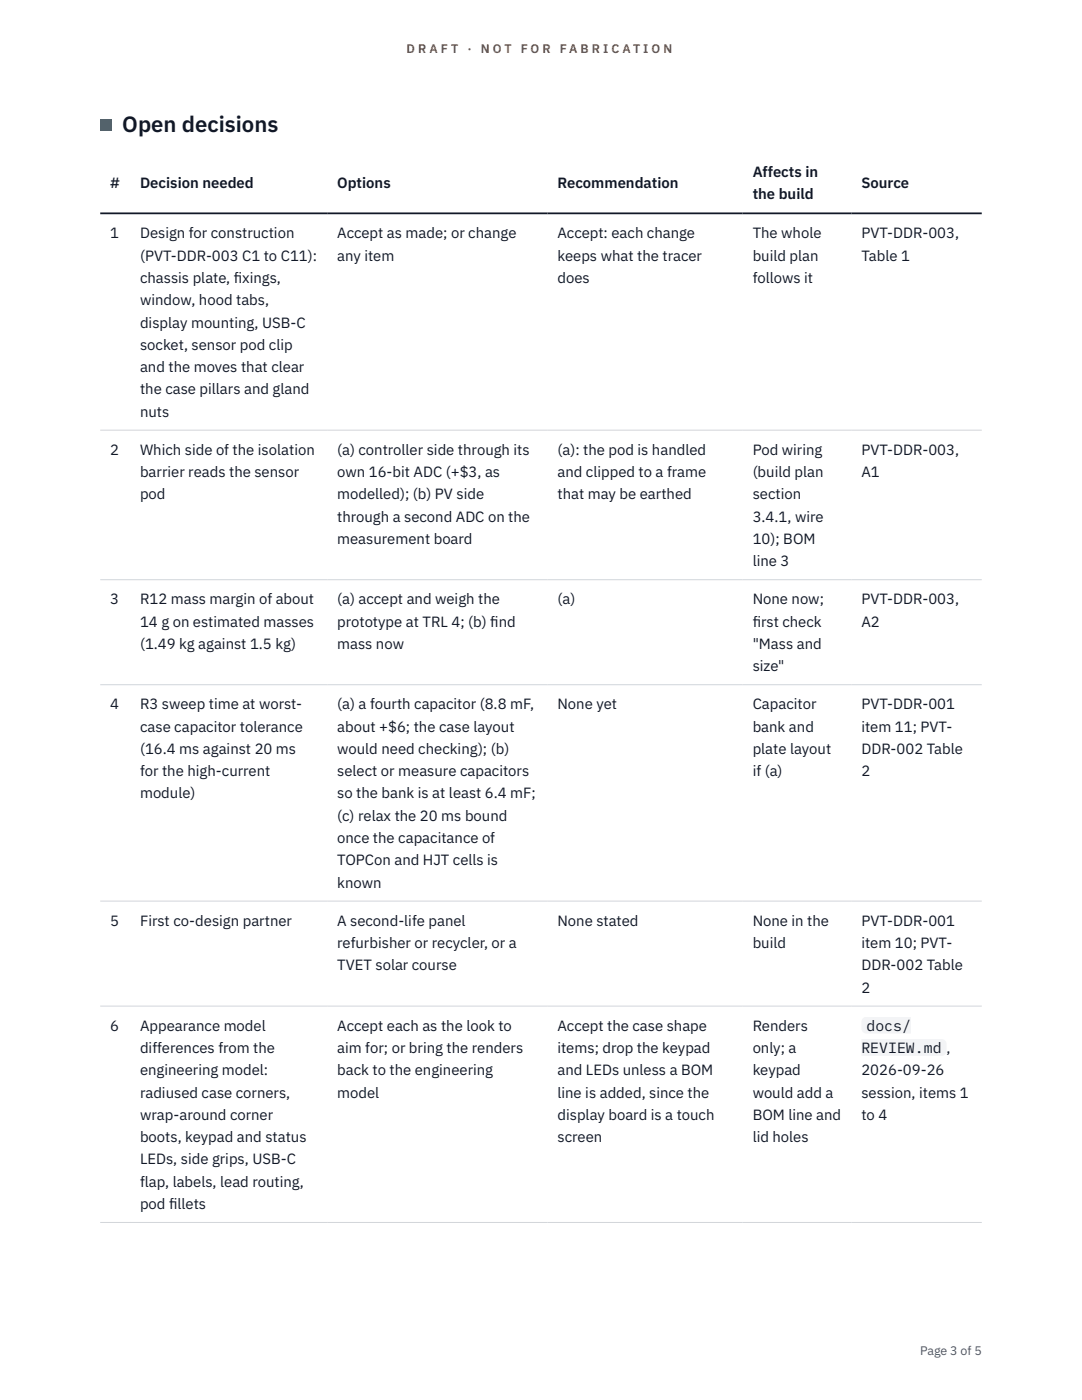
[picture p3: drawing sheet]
<svg xmlns="http://www.w3.org/2000/svg" width="216mm" height="279mm" viewBox="0 0 216 279" stroke-linecap="round" stroke-linejoin="round" font-family="sans-serif">
<defs><g id="words">
<text font-size="4.4" fill="#111827" x="24.4" y="26.4">Open decisions</text>
<g font-size="3" fill="#111827">
<text x="150.2" y="35.3">Affects in</text>
<text x="22" y="37.6">#</text>
<text x="27.9" y="37.6">Decision needed</text>
<text x="67.3" y="37.6">Options</text>
<text x="111.2" y="37.6">Recommendation</text>
<text x="150.2" y="39.8">the build</text>
<text x="171.9" y="37.6">Source</text>
<text x="22" y="47.6">1</text>
<text x="27.9" y="47.6">Design for construction</text>
<text x="67.3" y="47.6">Accept as made; or change</text>
<text x="111.2" y="47.6">Accept: each change</text>
<text x="150.2" y="47.6">The whole</text>
<text x="171.9" y="47.6">PVT-DDR-003,</text>
<text x="27.9" y="52">(PVT-DDR-003 C1 to C11):</text>
<text x="67.3" y="52">any item</text>
<text x="111.2" y="52">keeps what the tracer</text>
<text x="150.2" y="52">build plan</text>
<text x="171.9" y="52">Table 1</text>
<text x="27.9" y="56.5">chassis plate, f</text>
<text x="46.7" y="56.5">ixings,</text>
<text x="111.2" y="56.5">does</text>
<text x="150.2" y="56.5">follows it</text>
<text x="27.9" y="60.9">window, hood tabs,</text>
<text x="27.9" y="65.4">display mounting, USB-C</text>
<text x="27.9" y="69.8">socket, sensor pod clip</text>
<text x="27.9" y="74.3">and the moves that clear</text>
<text x="27.9" y="78.7">the case pillars and gland</text>
<text x="27.9" y="83.1">nuts</text>
<text x="22" y="90.8">2</text>
<text x="27.9" y="90.8">Which side of the isolation</text>
<text x="27.9" y="95.2">barrier reads the sensor</text>
<text x="67.3" y="90.8">(a) controller side through its</text>
<text x="67.3" y="95.2">own 16-bit ADC (+$3, as</text>
<text x="111.2" y="90.8">(a): the pod is handled</text>
<text x="111.2" y="95.2">and clipped to a frame</text>
<text x="150.2" y="90.8">Pod wiring</text>
<text x="150.2" y="95.2">(build plan</text>
<text x="171.9" y="90.8">PVT-DDR-003,</text>
<text x="171.9" y="95.2">A1</text>
<text x="27.9" y="99.7">pod</text>
<text x="67.3" y="99.7">modelled); (b) PV side</text>
<text x="111.2" y="99.7">that may be earthed</text>
<text x="150.2" y="99.7">section</text>
<text x="67.3" y="104.1">through a second ADC on the</text>
<text x="150.2" y="104.1">3.4.1, wire</text>
<text x="67.3" y="108.5">measurement board</text>
<text x="150.2" y="108.5">10); BOM</text>
<text x="150.2" y="113">line 3</text>
<text x="22" y="120.6">3</text>
<text x="27.9" y="120.6">R12 mass margin of about</text>
<text x="27.9" y="125.1">14 g on estimated masses</text>
<text x="67.3" y="120.6">(a) accept and weigh the</text>
<text x="67.3" y="125.1">prototype at TRL 4; (b) f</text>
<text x="97.8" y="125.1">ind</text>
<text x="111.2" y="120.6">(a)</text>
<text x="150.2" y="120.6">None now;</text>
<text x="150.2" y="125.1">f</text>
<text x="150.2" y="125.1">irst check</text>
<text x="171.9" y="120.6">PVT-DDR-003,</text>
<text x="171.9" y="125.1">A2</text>
<text x="27.9" y="129.5">(1.49 kg against 1.5 kg)</text>
<text x="67.3" y="129.5">mass now</text>
<text x="150.2" y="129.5">&quot;Mass and</text>
<text x="150.2" y="134">size&quot;</text>
<text x="22" y="141.6">4</text>
<text x="27.9" y="141.6">R3 sweep time at worst-</text>
<text x="67.3" y="141.6">(a) a fourth capacitor (8.8 mF,</text>
<text x="111.2" y="141.6">None yet</text>
<text x="150.2" y="141.6">Capacitor</text>
<text x="171.9" y="141.6">PVT-DDR-001</text>
<text x="27.9" y="146">case capacitor tolerance</text>
<text x="67.3" y="146">about +$6; the case layout</text>
<text x="150.2" y="146">bank and</text>
<text x="171.9" y="146">item 11; PVT-</text>
<text x="27.9" y="150.5">(16.4 ms against 20 ms</text>
<text x="27.9" y="154.9">for the high-current</text>
<text x="67.3" y="150.5">would need checking); (b)</text>
<text x="67.3" y="154.9">select or measure capacitors</text>
<text x="150.2" y="150.5">plate layout</text>
<text x="150.2" y="154.9">if (a)</text>
<text x="171.9" y="150.5">DDR-002 Table</text>
<text x="171.9" y="154.9">2</text>
<text x="27.9" y="159.4">module)</text>
<text x="67.3" y="159.4">so the bank is at least 6.4 mF;</text>
<text x="67.3" y="163.8">(c) relax the 20 ms bound</text>
<text x="67.3" y="168.2">once the capacitance of</text>
<text x="67.3" y="172.7">TOPCon and HJT cells is</text>
<text x="67.3" y="177.1">known</text>
<text x="22" y="184.8">5</text>
<text x="27.9" y="184.8">First co-design partner</text>
<text x="67.3" y="184.8">A second-life panel</text>
<text x="111.2" y="184.8">None stated</text>
<text x="150.2" y="184.8">None in the</text>
<text x="171.9" y="184.8">PVT-DDR-001</text>
<text x="67.3" y="189.2">refurbisher or recycler, or a</text>
<text x="150.2" y="189.2">build</text>
<text x="171.9" y="189.2">item 10; PVT-</text>
<text x="67.3" y="193.6">TVET solar course</text>
<text x="171.9" y="193.6">DDR-002 Table</text>
<text x="171.9" y="198.1">2</text>
<text x="22" y="205.7">6</text>
<text x="27.9" y="205.7">Appearance model</text>
<text x="67.3" y="205.7">Accept each as the look to</text>
<text x="111.2" y="205.7">Accept the case shape</text>
<text x="150.2" y="205.7">Renders</text>
<text x="172.9" y="205.7">docs/</text>
<text x="27.9" y="210.2">differences from the</text>
<text x="27.9" y="214.6">engineering model:</text>
<text x="67.3" y="210.2">aim for; or bring the renders</text>
<text x="67.3" y="214.6">back to the engineering</text>
<text x="111.2" y="210.2">items; drop the keypad</text>
<text x="111.2" y="214.6">and LEDs unless a BOM</text>
<text x="150.2" y="210.2">only; a</text>
<text x="150.2" y="214.6">keypad</text>
<text x="171.9" y="210.2">REVIEW.md</text>
<text x="171.9" y="214.6">2026-09-26</text>
<text x="188.9" y="210.2">,</text>
<text x="27.9" y="219">radiused case corners,</text>
<text x="67.3" y="219">model</text>
<text x="111.2" y="219">line is added, since the</text>
<text x="150.2" y="219">would add a</text>
<text x="171.9" y="219">session, items 1</text>
<text x="27.9" y="223.5">wrap-around corner</text>
<text x="27.9" y="227.9">boots, keypad and status</text>
<text x="111.2" y="223.5">display board is a touch</text>
<text x="111.2" y="227.9">screen</text>
<text x="150.2" y="223.5">BOM line and</text>
<text x="150.2" y="227.9">lid holes</text>
<text x="171.9" y="223.5">to 4</text>
<text x="27.9" y="232.4">LEDs, side grips, USB-C</text>
<text x="27.9" y="236.8">flap, labels, lead routing,</text>
<text x="27.9" y="241.3">pod f</text>
<text x="33.7" y="241.3">illets</text>
</g>
<g font-size="2.5" fill="#b45309">
<text x="81.1" y="10.5">D R A F T</text>
<text x="93.3" y="10.5">·</text>
<text x="95.9" y="10.5">N O T</text>
<text x="103.9" y="10.5">F O R</text>
<text x="111.7" y="10.5">F A B R I C A T I O N</text>
</g>
<text font-size="2.5" fill="#4b5563" x="183.6" y="270.3">Page 3 of 5</text>
</g></defs>
<path d="M20 85.8h175.9M20 115.7h175.9M20 136.7h175.9M20 179.8h175.9M20 200.8h175.9M20 244h175.9" fill="none" stroke="#d1d5db" stroke-width=".2"/>
<path d="M20 42.6h175.9" fill="none" stroke="#111827" stroke-width=".35"/>
<path d="M20 23.8h2.2v2.2h-2.2z" fill="#0f766e"/>
<g fill="#f3f4f6">
<path d="M171.9 202.9h9.9v3.4h-9.9z"/>
<path d="M171.9 207.4h17v3.3h-17z"/>
</g>
<use href="#words"/>
</svg>
